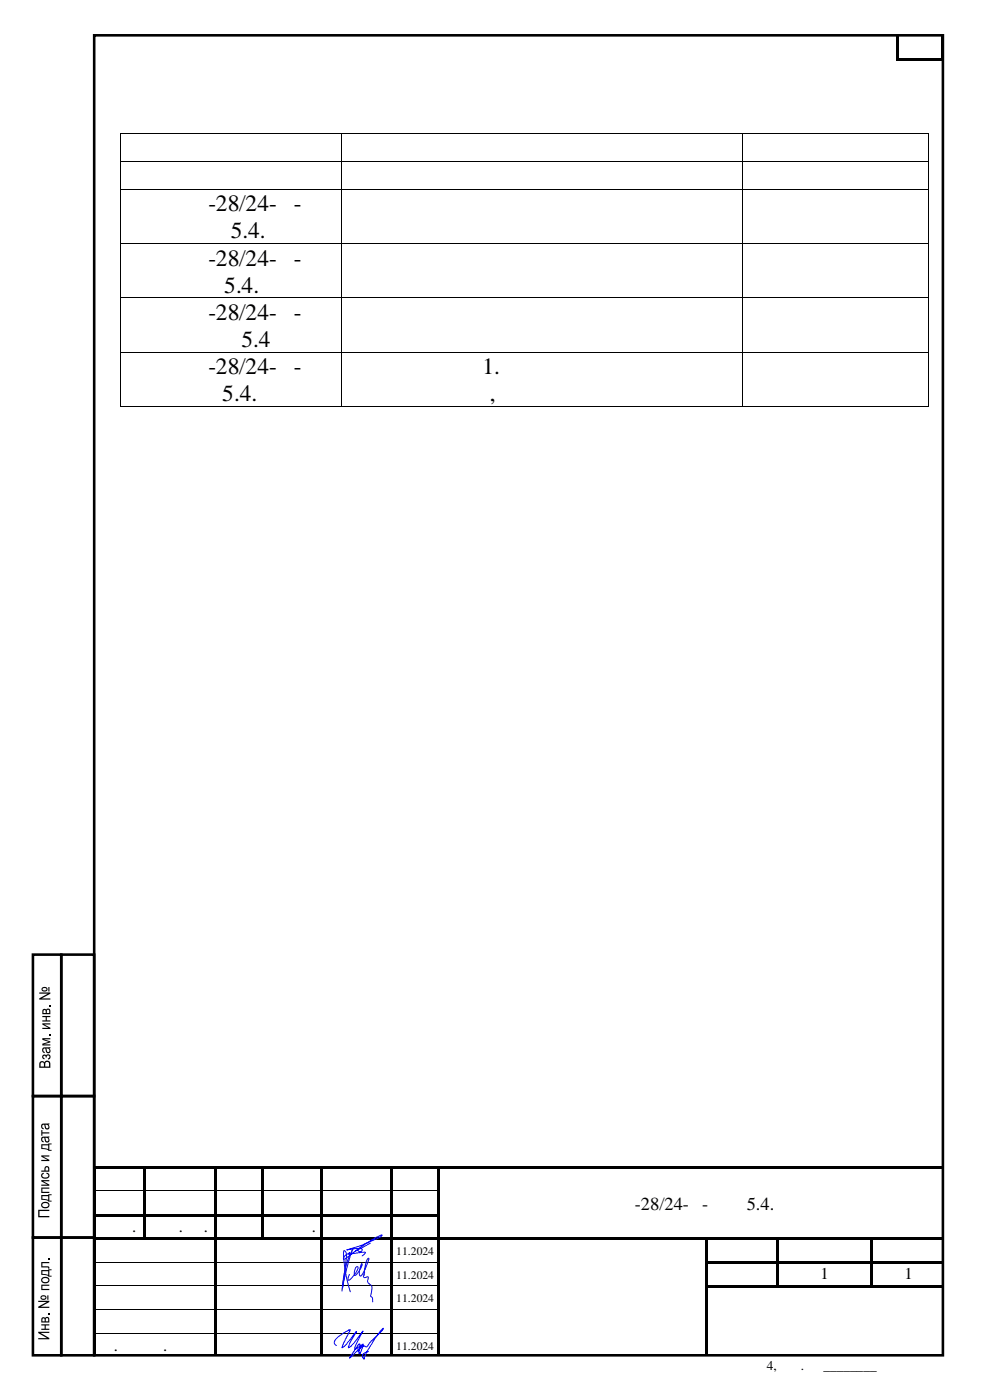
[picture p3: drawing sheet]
<svg xmlns="http://www.w3.org/2000/svg" width="210mm" height="297mm" viewBox="0 0 210 297" stroke-linecap="round" stroke-linejoin="round" font-family="sans-serif">
<defs><g id="words">
<g font-size="5">
<text x="34.2" y="44.8">ГИП-28/24-</text>
<text x="62.3" y="44.8">-</text>
<text x="38.5" y="50.5">ИОС5.4.</text>
<text x="34.2" y="56.3">ГИП-28/24-</text>
<text x="62.3" y="56.3">-</text>
<text x="37.1" y="62.1">ИОС5.4.ПЗ</text>
<text x="34.2" y="67.9">ГИП-28/24-</text>
<text x="62.3" y="67.9">-</text>
<text x="40.8" y="73.6">ИОС5.4</text>
<text x="34.2" y="79.4">ГИП-28/24-</text>
<text x="62.3" y="79.4">-</text>
<text x="74.4" y="79.4">Приложение 1. Спецификация</text>
<text x="36.7" y="85.1">ИОС5.4.СО</text>
<text x="74.4" y="85.1">оборудования, изделий и материалов</text>
</g>
<g font-size="3.9">
<text x="126.9" y="256.7">ГИП-28/24-</text>
<text x="148.9" y="256.7">-ИОС5.4.</text>
</g>
<g font-size="3.5">
<text x="21.8" y="261.4">Изм.</text>
<text x="32.1" y="261.4">Кол. уч.</text>
<text x="56.6" y="261.4">№ док.</text>
<text x="174" y="271.4">1</text>
<text x="191.9" y="271.4">1</text>
<text x="24.2" y="286.6">.</text>
<text x="34.6" y="286.6">.</text>
</g>
<text font-size="2.8" x="150.6" y="290.7">Формат А4, инв. № ________</text>
<g font-size="2.5">
<text x="84.1" y="266.2">11.2024</text>
<text x="84.1" y="271.3">11.2024</text>
<text x="84.1" y="276.3">11.2024</text>
<text x="84.1" y="286.3">11.2024</text>
</g>
</g></defs>
<g fill="#000">
<path d="M190.2 7.5h.5v4.9h-.5zM190.2 12.4h.5v.5h-.5zM190.8 12.4h8.9v.5h-8.9zM199.8 7.5h.4v4.9h-.4zM199.8 12.4h.4v.5h-.4zM25.5 28.3l.2 .1zM25.5 34.2l.2 .1zM72.4 28.3l.2 .1zM72.4 34.2l.2 .1zM157.4 28.3l.2 .1zM157.4 34.2l.2 .1zM196.9 28.3l.1 .1z"/>
<path d="M196.9 34.2l.1 .1zM25.5 40l.2 .2zM25.5 51.6l.2 .1zM72.4 40l.2 .2zM72.4 51.6l.2 .1zM157.4 40l.2 .2zM157.4 51.6l.2 .1zM196.9 40l.1 .2zM196.9 51.6l.1 .1zM25.5 63.1l.2 .1zM25.5 74.6l.2 .2zM72.4 63.1l.2 .1z"/>
<path d="M72.4 74.6l.2 .2zM157.4 63.1l.2 .1zM157.4 74.6l.2 .2zM196.9 63.1l.1 .1zM196.9 74.6l.1 .2zM25.5 86.2l.2 .1zM72.4 86.2l.2 .1zM157.4 86.2l.2 .1zM196.9 86.2l.1 .1zM9 217.1h1.7v.2h-1.3l1.3 .7v.3h-1.7v-.2h1.3l-1.3-.7zM9 215.5h1.7v.3h-.8v.7h.8v.2h-1.7v-.2h.7v-.7h-.7zM10.4 219.5h.3v.3h-.3z"/>
<path d="M10.4 213.3h.3v.3h-.3zM9 220.2h1.7v.3h-1.4l1.4 .4v.2l-1.5 .5h1.5v.2h-1.7v-.4l1.3-.4-1.3-.4zM9.1 223.8l.3-.1 .4 .2a.55 .55 0 0 1 .9 .1 .55 .55 0 0 1-.5 .8l-.1-.2a.32 .32 0 0 0 .4-.3 .32 .32 0 0 0-.3-.4 .32 .32 0 0 0-.3 .4h-.2v-.2a.27 .27 0 0 0-.4-.1 .27 .27 0 0 0-.1 .3 .27 .27 0 0 0 .3 .2l-.1 .2-.4-.2-.1-.4zM8.1 256.7h2.4v.2h-2.1v1.1h2.1v.2h-2.4zM8.8 251.9h1.7v.3h-1.5v.6h1.5v.3h-1.7zM8.8 250.4h1.7v.2h-1.3l1.3 .7v.3h-1.7v-.3h1.3l-1.3-.7zM8.8 245.1h1.7v.3h-1.3l1.3 .7v.2h-1.7v-.2h1.3l-1.3-.7zM8.8 239.8h.2v.4h1.5v.3h-1.5v.4h-.2zM8.9 249l.4-.2v.3a.41 .41 0 0 0-.3 .5 .41 .41 0 0 0 .6 .2 .42 .42 0 0 0 .6-.2 .42 .42 0 0 0-.4-.6l.1-.2a.66 .66 0 0 1 .6 .8 .66 .66 0 0 1-.9 .5l-.5-.1-.3-.3-.1-.3zM19.9 247.5h.4v.5h-.4zM19.9 248.1h.4v4.4h-.4zM19.9 252.6h.4v.5h-.4z"/>
<path d="M19.9 253.1h.4v4.5h-.4zM19.9 257.6h.4v.5h-.4zM20.4 247.5h9.9v.5h-9.9zM20.4 257.6h9.9v.5h-9.9zM30.4 248l.4 .1zM30.4 247.5h.4v.5h-.4zM30.4 248.1h.4v4.4h-.4zM30.4 252.6h.4v.5h-.4zM30.4 253.1h.4v4.5h-.4zM30.4 257.6h.4v.5h-.4zM30.9 247.5h14.4v.5h-14.4zM30.9 257.6h14.4v.5h-14.4z"/>
<path d="M45.4 248l.4 .1zM45.4 247.5h.4v.5h-.4zM45.4 248.1h.4v4.4h-.4zM45.4 252.6h.4v.5h-.4zM45.4 253.1h.4v4.5h-.4zM45.4 257.6h.4v.5h-.4zM45.9 247.5h9.4v.5h-9.4zM45.9 257.6h9.4v.5h-9.4zM55.4 248l.4 .1zM55.4 247.5h.4v.5h-.4zM55.4 248.1h.4v4.4h-.4zM55.4 252.6h.4v.5h-.4z"/>
<path d="M55.4 253.1h.4v4.5h-.4zM55.4 257.6h.4v.5h-.4zM55.9 247.5h12v.5h-12zM55.9 257.6h12v.5h-12zM67.9 248l.5 .1zM67.9 247.5h.5v.5h-.5zM67.9 248.1h.5v4.4h-.5zM67.9 252.6h.5v.5h-.5zM67.9 253.1h.5v4.5h-.5zM67.9 257.6h.5v.5h-.5zM68.4 247.5h14.4v.5h-14.4zM68.4 257.6h14.4v.5h-14.4z"/>
<path d="M82.9 248l.5 .1zM82.9 247.5h.5v.5h-.5zM82.9 248.1h.5v4.4h-.5zM82.9 252.6h.5v.5h-.5zM82.9 253.1h.5v4.5h-.5zM82.9 257.6h.5v.5h-.5zM83.4 247.5h9.4v.5h-9.4zM83.4 257.6h9.4v.5h-9.4zM92.9 248l.4 .1zM92.9 247.5h.4v.5h-.4zM92.9 248.1h.4v4.4h-.4zM92.9 252.6h.4v.5h-.4z"/>
<path d="M92.9 253.1h.4v4.5h-.4zM92.9 257.6h.4v.5h-.4zM93.4 247.5h106.8v.5h-106.8zM8.8 272.5h1.7v.3h-1.5v.6h1.5v.3h-1.7zM8.8 267.7h1.7v.3h-1.5v.6l1.3 .1 .2 .5h-.3l-.1-.3h-1.3zM10.1 278.7h.4v.3h-.4zM10.1 267h.4v.3h-.4zM19.9 258.1h.4v4.5h-.4zM19.9 262.6h.4v.5h-.4zM19.9 263.1h.4v4.5h-.4zM19.9 267.6h.4v.5h-.4zM19.9 268.2h.4v4.4h-.4z"/>
<path d="M19.9 272.7h.4v.5h-.4zM19.9 273.2h.4v4.5h-.4zM19.9 277.7h.4v.5h-.4zM20.4 262.6h9.9v.5h-9.9zM30.4 258.1h.4v4.5h-.4zM30.4 262.6h.4v.5h-.4zM30.9 262.6h14.4v.5h-14.4zM45.4 258.1h.4v4.5h-.4zM45.4 262.6h.4v.5h-.4zM45.4 263.1h.4v4.5h-.4zM45.4 267.6h.4v.5h-.4zM45.4 268.2h.4v4.4h-.4z"/>
<path d="M45.4 272.7h.4v.5h-.4zM45.4 273.2h.4v4.5h-.4zM45.4 277.7h.4v.5h-.4zM45.9 262.6h9.4v.5h-9.4zM55.4 258.1h.4v4.5h-.4zM55.4 262.6h.4v.5h-.4zM55.9 262.6h12v.5h-12zM67.9 258.1h.5v4.5h-.5zM67.9 262.6h.5v.5h-.5zM67.9 263.1h.5v4.5h-.5zM67.9 267.6h.5v.5h-.5zM67.9 268.2h.5v4.4h-.5z"/>
<path d="M67.9 272.7h.5v.5h-.5zM67.9 273.2h.5v4.5h-.5zM67.9 277.7h.5v.5h-.5zM68.4 262.6h14.4v.5h-14.4zM82.9 258.1h.5v4.5h-.5zM82.9 262.6h.5v.5h-.5zM82.9 263.1h.5v4.5h-.5zM82.9 267.6h.5v.5h-.5zM82.9 268.2h.5v4.4h-.5zM82.9 272.7h.5v.5h-.5zM82.9 273.2h.5v4.5h-.5zM82.9 277.7h.5v.5h-.5z"/>
<path d="M83.4 262.6h9.4v.5h-9.4zM92.9 258.1h.4v4.5h-.4zM92.9 262.6h.4v.5h-.4zM92.9 263.1h.4v4.5h-.4zM92.9 267.6h.4v.5h-.4zM92.9 268.2h.4v4.4h-.4zM92.9 272.7h.4v.5h-.4zM92.9 273.2h.4v4.5h-.4zM92.9 277.7h.4v.5h-.4zM93.4 262.6h56.2v.5h-56.2zM149.7 263.1h.5zM149.7 262.6h.5v.5h-.5z"/>
<path d="M149.7 263.1h.5v4.5h-.5zM149.7 267.6h.5v.5h-.5zM149.7 268.2h.5v4.4h-.5zM149.7 272.7h.5v.5h-.5zM149.7 273.2h.5v4.5h-.5zM149.7 277.7h.5v.5h-.5zM150.2 262.6h14.5v.5h-14.5zM150.2 267.6h14.5v.5h-14.5zM150.2 272.7h14.5v.4h-14.5zM164.7 263.1h.5zM164.7 262.6h.5v.5h-.5zM164.7 263.1h.5v4.5h-.5z"/>
<path d="M164.7 267.6h.5v.5h-.5zM164.7 268.2h.5v4.4h-.5zM164.7 272.7h.5v.4h-.5zM165.2 262.6h19.5v.5h-19.5zM165.2 267.6h19.5v.5h-19.5zM165.2 272.7h19.5v.4h-19.5zM184.7 263.1h.5zM184.7 262.6h.5v.5h-.5zM184.7 263.1h.5v4.5h-.5zM184.7 267.6h.5v.5h-.5zM184.7 268.2h.5v4.4h-.5zM184.7 272.7h.5v.4h-.5z"/>
<path d="M185.2 262.6h15v.5h-15zM185.2 267.6h15v.5h-15zM185.2 272.7h15v.4h-15zM8.1 282.5h2.4v.3h-1.9l1.9 1.1v.2h-2.4v-.2h1.9l-1.9-1.1zM8.8 280.9h1.7v.3h-.8v.7h.8v.2h-1.7v-.2h.7v-.7h-.7zM19.9 278.3h.4v4.4h-.4zM19.9 282.7h.4v.5h-.4zM19.9 283.3h.4v4.3h-.4zM45.4 278.3h.4v4.4h-.4zM45.4 282.7h.4v.5h-.4zM45.4 283.3h.4v4.3h-.4zM67.9 278.3h.5v4.4h-.5z"/>
<path d="M67.9 282.7h.5v.5h-.5zM67.9 283.3h.5v4.3h-.5zM82.9 278.3h.5v4.4h-.5zM82.9 282.7h.5v.5h-.5zM82.9 283.3h.5v4.3h-.5zM92.9 278.3h.4v4.4h-.4zM92.9 282.7h.4v.5h-.4zM92.9 283.3h.4v4.3h-.4zM149.7 278.3h.5v4.4h-.5zM149.7 282.7h.5v.5h-.5zM149.7 283.3h.5v4.3h-.5z"/>
<path d="M8.3 210.6h2.4v.2l-1.8 1h1.8v.3h-2.4v-.3l1.9-1h-1.9zM8.9 209.6a.61 .61 0 0 1 .8-.2 .61 .61 0 0 1 .2 .8l-.2 .1a.57 .57 0 0 1-.7 0 .57 .57 0 0 1-.1-.7zM9.1 209.7a.37 .37 0 0 0 .3 .4 .37 .37 0 0 0 .4-.4l-.4-.1zM10.3 209.4h.2v.9h-.2z"/>
<path d="M9.1 214.2a.47 .47 0 0 1 .7 0 .48 .48 0 0 1 .6-.2 .48 .48 0 0 1 .3 .5v.7h-1.7zM9.3 214.3l-.1 .6h.5v-.2a.27 .27 0 0 0-.1-.4 .27 .27 0 0 0-.3 0zM10 214.3l-.1 .6h.5v-.3a.27 .27 0 0 0-.1-.3 .27 .27 0 0 0-.3 0z"/>
<path d="M8.9 238.5l1.6-.2v.2l-.2 .1a.54 .54 0 0 1 0 1 .54 .54 0 0 1-.8-.5l-.2-.5a.37 .37 0 0 0-.4 .4 .37 .37 0 0 0 .4 .3l-.1 .3a.68 .68 0 0 1-.3-1.1zM9.6 238.6a.6 .6 0 0 0 .4 .8 .43 .43 0 0 0 .2-.6 .43 .43 0 0 0-.6-.2z"/>
<path d="M9.1 222.3l1.6-.2v.3h-.2a.54 .54 0 0 1 0 1 .54 .54 0 0 1-.8-.5l-.1-.5-.4 .2v.3l.3 .3v.2a.68 .68 0 0 1-.4-1.1zM9.8 222.4a.6 .6 0 0 0 .4 .8l.2-.1a.47 .47 0 0 0 0-.5 .47 .47 0 0 0-.6-.2z"/>
<path d="M8.5 225.3a.61 .61 0 0 1 .9 .1 .66 .66 0 0 1 .8-.4 .66 .66 0 0 1 .5 .8v.7h-2.4v-.9zM8.7 225.5l-.1 .8h.7v-.5a.37 .37 0 0 0-.2-.4 .37 .37 0 0 0-.4 .1zM9.7 225.4l-.1 .9h.8v-.5a.41 .41 0 0 0-.2-.5 .41 .41 0 0 0-.5 .1z"/>
<path d="M8.8 253.5l2.1-.1v.2h-.4v1.1h.4v.2h-.7a1.76 1.76 0 0 0-1.4-.4zM9 253.8v.5l1.2 .3v-.8z"/>
<path d="M8.8 248.3h.6a.62 .62 0 0 1 .1-.7 .62 .62 0 0 1 .7-.1l.3 .3v.8h-1.7zM9.7 247.7v.6h.5v-.2a.31 .31 0 0 0-.1-.4 .31 .31 0 0 0-.4 0z"/>
<path d="M8.8 242.7l2.1-.1v.2h-.4v1.1h.4v.2h-.7a1.76 1.76 0 0 0-1.4-.3zM9 243v.6l1.2 .2v-.8z"/>
<path d="M8.8 255.3a.87 .87 0 0 1 1.2-.3 .87 .87 0 0 1 .4 1.1 .89 .89 0 0 1-1.1 .2 .89 .89 0 0 1-.5-.9zM9 255.4a.5 .5 0 0 0 .1 .6 .5 .5 0 0 0 .7 .1 .45 .45 0 0 0 .5-.6 .45 .45 0 0 0-.7-.3z"/>
<path d="M8.9 241.2l1.6-.1v.2l-.2 .1a.54 .54 0 0 1 0 .9 .54 .54 0 0 1-.8-.5l-.2-.4a.37 .37 0 0 0-.4 .3 .37 .37 0 0 0 .4 .4l-.1 .3a.68 .68 0 0 1-.3-1.2zM9.6 241.4a.6 .6 0 0 0 .4 .7 .43 .43 0 0 0 .2-.6 .43 .43 0 0 0-.6-.1z"/>
<path d="M8.1 276h2.4v.2l-1.9 1h1.9v.3h-2.4v-.3l1.8-1h-1.8zM8.7 275a.61 .61 0 0 1 .8-.2 .61 .61 0 0 1 .2 .8l-.2 .1a.57 .57 0 0 1-.7 0 .57 .57 0 0 1-.1-.7zM8.9 275.1a.37 .37 0 0 0 .3 .4 .37 .37 0 0 0 .4-.4l-.4-.1zM10 274.8h.3v.9h-.3z"/>
<path d="M8.8 269.4h1.4v-.1h.7v.2h-.4v1.1h.4v.2h-.7a1.48 1.48 0 0 0-1.4-.3zM9 269.7v.6l1.2 .2v-.8z"/>
<path d="M9 271.1a.87 .87 0 0 1 1-.2 .87 .87 0 0 1 .4 .9 .87 .87 0 0 1-1.1 .5 .87 .87 0 0 1-.5-1.1zM9.1 271.3a.5 .5 0 0 0 0 .6 .5 .5 0 0 0 .7 .1 .45 .45 0 0 0 .5-.5 .45 .45 0 0 0-.7-.4z"/>
<path d="M8.9 279.6a.48 .48 0 0 1 .7 0 .48 .48 0 0 1 .5-.2 .48 .48 0 0 1 .4 .5v.7h-1.7zM9.1 279.7l-.1 .6h.5v-.2a.27 .27 0 0 0-.1-.3 .27 .27 0 0 0-.3-.1zM9.8 279.7l-.1 .6h.5v-.6z"/>
</g>
<g fill="none" stroke="#000" stroke-width=".21">
<path d="M25.6 28.5v5.6M25.6 34.3v5.7M25.7 28.4h46.7M25.7 34.2h46.7M72.5 28.5v5.6M72.5 34.3v5.7M72.6 28.4h84.8M72.6 34.2h84.8M157.5 28.5v5.6M157.5 34.3v5.7M157.6 28.4h39.2M157.6 34.2h39.2"/>
<path d="M197 28.5v5.6M197 34.3v5.7M25.6 40.2v11.3M25.6 51.7v11.4M25.7 40.1h46.7M25.7 51.6h46.7M72.5 40.2v11.3M72.5 51.7v11.4M72.6 40.1h84.8M72.6 51.6h84.8M157.5 40.2v11.3M157.5 51.7v11.4"/>
<path d="M157.6 40.1h39.2M157.6 51.6h39.2M197 40.2v11.3M197 51.7v11.4M25.6 63.3v11.3M25.6 74.8v11.3M25.7 63.2h46.7M25.7 74.7h46.7M72.5 63.3v11.3M72.5 74.8v11.3M72.6 63.2h84.8M72.6 74.7h84.8"/>
<path d="M157.5 63.3v11.3M157.5 74.8v11.3M157.6 63.2h39.2M157.6 74.7h39.2M197 63.3v11.3M197 74.8v11.3M25.7 86.3h46.7M72.6 86.3h84.8M157.6 86.3h39.2M20.4 252.7h9.9M30.9 252.7h14.4M45.9 252.7h9.4"/>
<path d="M55.9 252.7h12M68.4 252.7h14.4M83.4 252.7h9.4M20.4 267.7h24.9M20.4 272.8h24.9M20.4 277.8h24.9M45.9 267.7h22M45.9 272.8h22M45.9 277.8h22M68.4 267.7h14.4M68.4 272.8h14.4M68.4 277.8h14.4"/>
<path d="M83.4 267.7h9.4M83.4 272.8h9.4M83.4 277.8h9.4M20.4 282.8h24.9M45.9 282.8h22M68.4 282.8h14.4M83.4 282.8h9.4"/>
</g>
<path d="M20 7.5h180v280h-180zM7 202.5h6v30h-6zM13 202.5h7v30h-7zM7 232.5h6v30.1h-6zM13 232.5h7v30.1h-7zM7 262.6h6v24.9h-6zM13 262.6h7v24.9h-7z" fill="none" stroke="#000" stroke-width=".55"/>
<path d="M72.6 273.9l.2-2.5 .6-2.8 .6-1.8 .9-1.9-1.3 3.9-.9 4.5 .8-6.8-.1-.7-.3-.5a.35 .35 0 0 0-.2 .6l.4 4.2 1 4M74.1 270.4l-.3 .8 .1 .4 .7-.4 1-1.3 .4-.9-.2-.3-.3 .2-.2 .4-.1 1.2 .2 .1 .4-.4 .9-1.4v-.7l-.5 1.9 .1 .6 .3 .1 1-1.7 .6-2.1-.3 .3-.2 .6-.4 2.3-.1 .2 .1 .2-.2 .2 .2 .3 .8-.1-.1 1.1 .9 .9-.3 2.1 .4 .3 .1 .9" fill="none" stroke="#00c" stroke-width=".21"/>
<path d="M78.6 263.7l-3.2 1.7 .4-.2a.55 .55 0 0 0 .6 .4 .55 .55 0 0 0 .5-.5l-.1-.1-.8-.2-2.5 .4 1.7-.5a24.5 24.5 0 0 0 5.8-2.6v-.1h-.2a34.2 34.2 0 0 0-6.6 4.3l-1.3 .9a1.8 1.8 0 0 1 1.3-1.5l-.2 .4 3.3-.5a.27 .27 0 0 1 .1 .3 .27 .27 0 0 1-.2 .2l-.4 .4M71.4 285.4a.82 .82 0 0 1-.5-.7 .82 .82 0 0 1 .5-.8l1.2-1 1.7-.8-1.4 2.9-.3 .8 .1 .1 .8-.8 2.1-2.7-1.4 2.5-.3 .8 .1 .2 .5-.3 .6-.7 1.9-2.6-1.6 3.2a.38 .38 0 0 0 .1 .7l.8-.7a.21 .21 0 0 0 0-.3 .21 .21 0 0 0-.3 0l-.2 .5-1.3 1.7-.3 .7 1.6-1.5 .9-1.2-.6 1.2h-.1l1.1-1.5-.2 .8-.6 1.3a1.06 1.06 0 0 1 .7-1.6h.4a.37 .37 0 0 0 .4 .1 .37 .37 0 0 0 .3-.3l.7-.9 2-1.9a.68 .68 0 0 0 .4-.8l-.6 .6-1.3 2a13.1 13.1 0 0 0-2 3.8v.1a.77 .77 0 0 1-.4-.8 .77 .77 0 0 1 .8-.6l.5-.2" fill="none" stroke="#00f" stroke-width=".21"/>
<use href="#words"/>
</svg>
